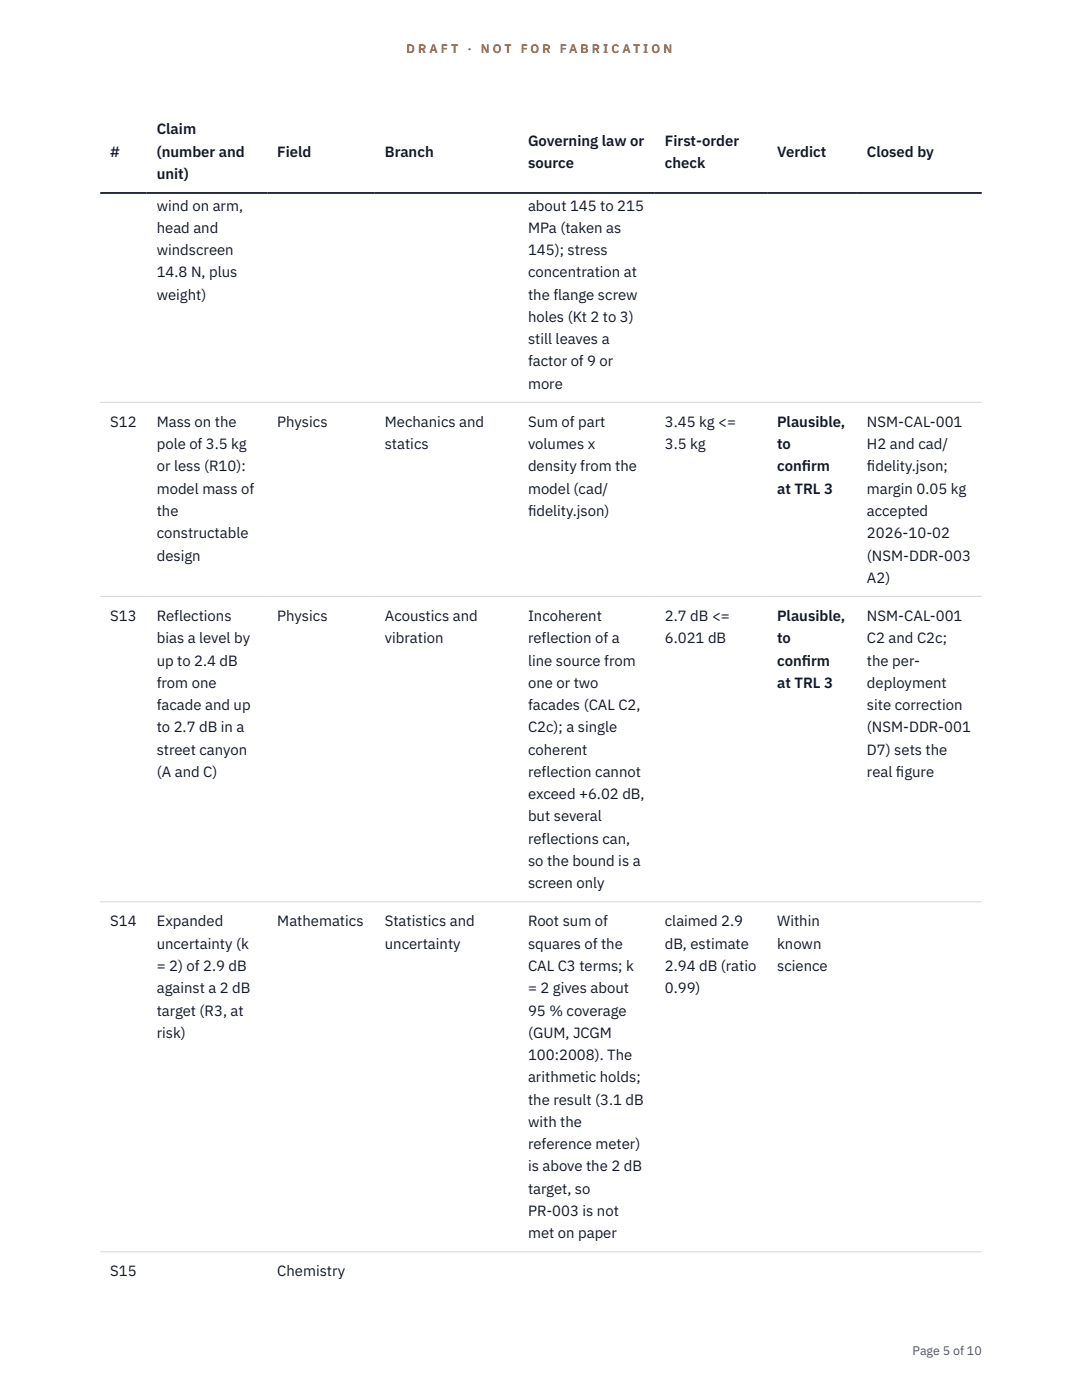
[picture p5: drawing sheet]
<svg xmlns="http://www.w3.org/2000/svg" width="216mm" height="279mm" viewBox="0 0 216 279" stroke-linecap="round" stroke-linejoin="round" font-family="sans-serif">
<defs><g id="words">
<g font-size="3" fill="#111827">
<text x="31.3" y="26.8">Claim</text>
<text x="105.4" y="29.1">Governing law or</text>
<text x="132.7" y="29.1">First-order</text>
<text x="22" y="31.3">#</text>
<text x="31.3" y="31.3">(number and</text>
<text x="31.3" y="35.7">unit)</text>
<text x="55.3" y="31.3">Field</text>
<text x="76.8" y="31.3">Branch</text>
<text x="105.4" y="33.5">source</text>
<text x="132.7" y="33.5">check</text>
<text x="155.1" y="31.3">Verdict</text>
<text x="173" y="31.3">Closed by</text>
<text x="31.3" y="42">wind on arm,</text>
<text x="31.3" y="46.5">head and</text>
<text x="105.4" y="42">about 145 to 215</text>
<text x="105.4" y="46.5">MPa (taken as</text>
<text x="31.3" y="50.9">windscreen</text>
<text x="105.4" y="50.9">145); stress</text>
<text x="31.3" y="55.4">14.8 N, plus</text>
<text x="31.3" y="59.8">weight)</text>
<text x="105.4" y="55.4">concentration at</text>
<text x="105.4" y="59.8">the flange screw</text>
<text x="105.4" y="64.2">holes (Kt 2 to 3)</text>
<text x="105.4" y="68.7">still leaves a</text>
<text x="105.4" y="73.1">factor of 9 or</text>
<text x="105.4" y="77.6">more</text>
<text x="22" y="85.2">S12</text>
<text x="31.3" y="85.2">Mass on the</text>
<text x="31.3" y="89.6">pole of 3.5 kg</text>
<text x="55.3" y="85.2">Physics</text>
<text x="76.8" y="85.2">Mechanics and</text>
<text x="76.8" y="89.6">statics</text>
<text x="105.4" y="85.2">Sum of part</text>
<text x="105.4" y="89.6">volumes x</text>
<text x="132.7" y="85.2">3.45 kg &lt;=</text>
<text x="132.7" y="89.6">3.5 kg</text>
<text x="155.1" y="85.2">Plausible,</text>
<text x="155.1" y="89.6">to</text>
<text x="173" y="85.2">NSM-CAL-001</text>
<text x="173" y="89.6">H2 and cad/</text>
<text x="31.3" y="94.1">or less (R10):</text>
<text x="105.4" y="94.1">density from the</text>
<text x="155.1" y="94.1">conf</text>
<text x="160" y="94.1">irm</text>
<text x="173" y="94.1">f</text>
<text x="173" y="94.1">idelity.json;</text>
<text x="31.3" y="98.5">model mass of</text>
<text x="105.4" y="98.5">model (cad/</text>
<text x="155.1" y="98.5">at TRL 3</text>
<text x="173" y="98.5">margin 0.05 kg</text>
<text x="31.3" y="103">the</text>
<text x="31.3" y="107.4">constructable</text>
<text x="105.4" y="103">f</text>
<text x="105.4" y="103">idelity.json)</text>
<text x="173" y="103">accepted</text>
<text x="173" y="107.4">2026-10-02</text>
<text x="31.3" y="111.9">design</text>
<text x="173" y="111.9">(NSM-DDR-003</text>
<text x="173" y="116.3">A2)</text>
<text x="22" y="123.9">S13</text>
<text x="31.3" y="123.9">Reflections</text>
<text x="55.3" y="123.9">Physics</text>
<text x="76.8" y="123.9">Acoustics and</text>
<text x="105.4" y="123.9">Incoherent</text>
<text x="132.7" y="123.9">2.7 dB &lt;=</text>
<text x="155.1" y="123.9">Plausible,</text>
<text x="173" y="123.9">NSM-CAL-001</text>
<text x="31.3" y="128.4">bias a level by</text>
<text x="76.8" y="128.4">vibration</text>
<text x="105.4" y="128.4">reflection of a</text>
<text x="132.7" y="128.4">6.021 dB</text>
<text x="155.1" y="128.4">to</text>
<text x="173" y="128.4">C2 and C2c;</text>
<text x="31.3" y="132.8">up to 2.4 dB</text>
<text x="31.3" y="137.3">from one</text>
<text x="105.4" y="132.8">line source from</text>
<text x="105.4" y="137.3">one or two</text>
<text x="155.1" y="132.8">conf</text>
<text x="155.1" y="137.3">at TRL 3</text>
<text x="160" y="132.8">irm</text>
<text x="173" y="132.8">the per-</text>
<text x="173" y="137.3">deployment</text>
<text x="31.3" y="141.7">facade and up</text>
<text x="105.4" y="141.7">facades (CAL C2,</text>
<text x="173" y="141.7">site correction</text>
<text x="31.3" y="146.2">to 2.7 dB in a</text>
<text x="105.4" y="146.2">C2c); a single</text>
<text x="173" y="146.2">(NSM-DDR-001</text>
<text x="31.3" y="150.6">street canyon</text>
<text x="31.3" y="155.1">(A and C)</text>
<text x="105.4" y="150.6">coherent</text>
<text x="105.4" y="155.1">reflection cannot</text>
<text x="173" y="150.6">D7) sets the</text>
<text x="173" y="155.1">real f</text>
<text x="178.8" y="155.1">igure</text>
<text x="105.4" y="159.5">exceed +6.02 dB,</text>
<text x="105.4" y="163.9">but several</text>
<text x="105.4" y="168.4">reflections can,</text>
<text x="105.4" y="172.8">so the bound is a</text>
<text x="105.4" y="177.3">screen only</text>
<text x="22" y="184.9">S14</text>
<text x="31.3" y="184.9">Expanded</text>
<text x="55.3" y="184.9">Mathematics</text>
<text x="76.8" y="184.9">Statistics and</text>
<text x="105.4" y="184.9">Root sum of</text>
<text x="132.7" y="184.9">claimed 2.9</text>
<text x="155.1" y="184.9">Within</text>
<text x="31.3" y="189.3">uncertainty (k</text>
<text x="76.8" y="189.3">uncertainty</text>
<text x="105.4" y="189.3">squares of the</text>
<text x="132.7" y="189.3">dB, estimate</text>
<text x="155.1" y="189.3">known</text>
<text x="31.3" y="193.8">= 2) of 2.9 dB</text>
<text x="105.4" y="193.8">CAL C3 terms; k</text>
<text x="132.7" y="193.8">2.94 dB (ratio</text>
<text x="155.1" y="193.8">science</text>
<text x="31.3" y="198.2">against a 2 dB</text>
<text x="31.3" y="202.7">target (R3, at</text>
<text x="105.4" y="198.2">= 2 gives about</text>
<text x="105.4" y="202.7">95 % coverage</text>
<text x="132.7" y="198.2">0.99)</text>
<text x="31.3" y="207.1">risk)</text>
<text x="105.4" y="207.1">(GUM, JCGM</text>
<text x="105.4" y="211.6">100:2008). The</text>
<text x="105.4" y="216">arithmetic holds;</text>
<text x="105.4" y="220.5">the result (3.1 dB</text>
<text x="105.4" y="224.9">with the</text>
<text x="105.4" y="229.4">reference meter)</text>
<text x="105.4" y="233.8">is above the 2 dB</text>
<text x="105.4" y="238.2">target, so</text>
<text x="105.4" y="242.7">PR-003 is not</text>
<text x="105.4" y="247.1">met on paper</text>
<text x="22" y="254.8">S15</text>
<text x="55.3" y="254.8">Chemistry</text>
</g>
<g font-size="2.5" fill="#b45309">
<text x="81.1" y="10.5">D R A F T</text>
<text x="93.3" y="10.5">·</text>
<text x="95.9" y="10.5">N O T</text>
<text x="103.9" y="10.5">F O R</text>
<text x="111.7" y="10.5">F A B R I C A T I O N</text>
</g>
<text font-size="2.5" fill="#4b5563" x="182.1" y="270.3">Page 5 of 10</text>
</g></defs>
<path d="M20 80.3h175.9M20 119h175.9M20 180h175.9M20 249.8h175.9" fill="none" stroke="#d1d5db" stroke-width=".2"/>
<path d="M20 38.5h175.9" fill="none" stroke="#111827" stroke-width=".35"/>
<use href="#words"/>
</svg>
